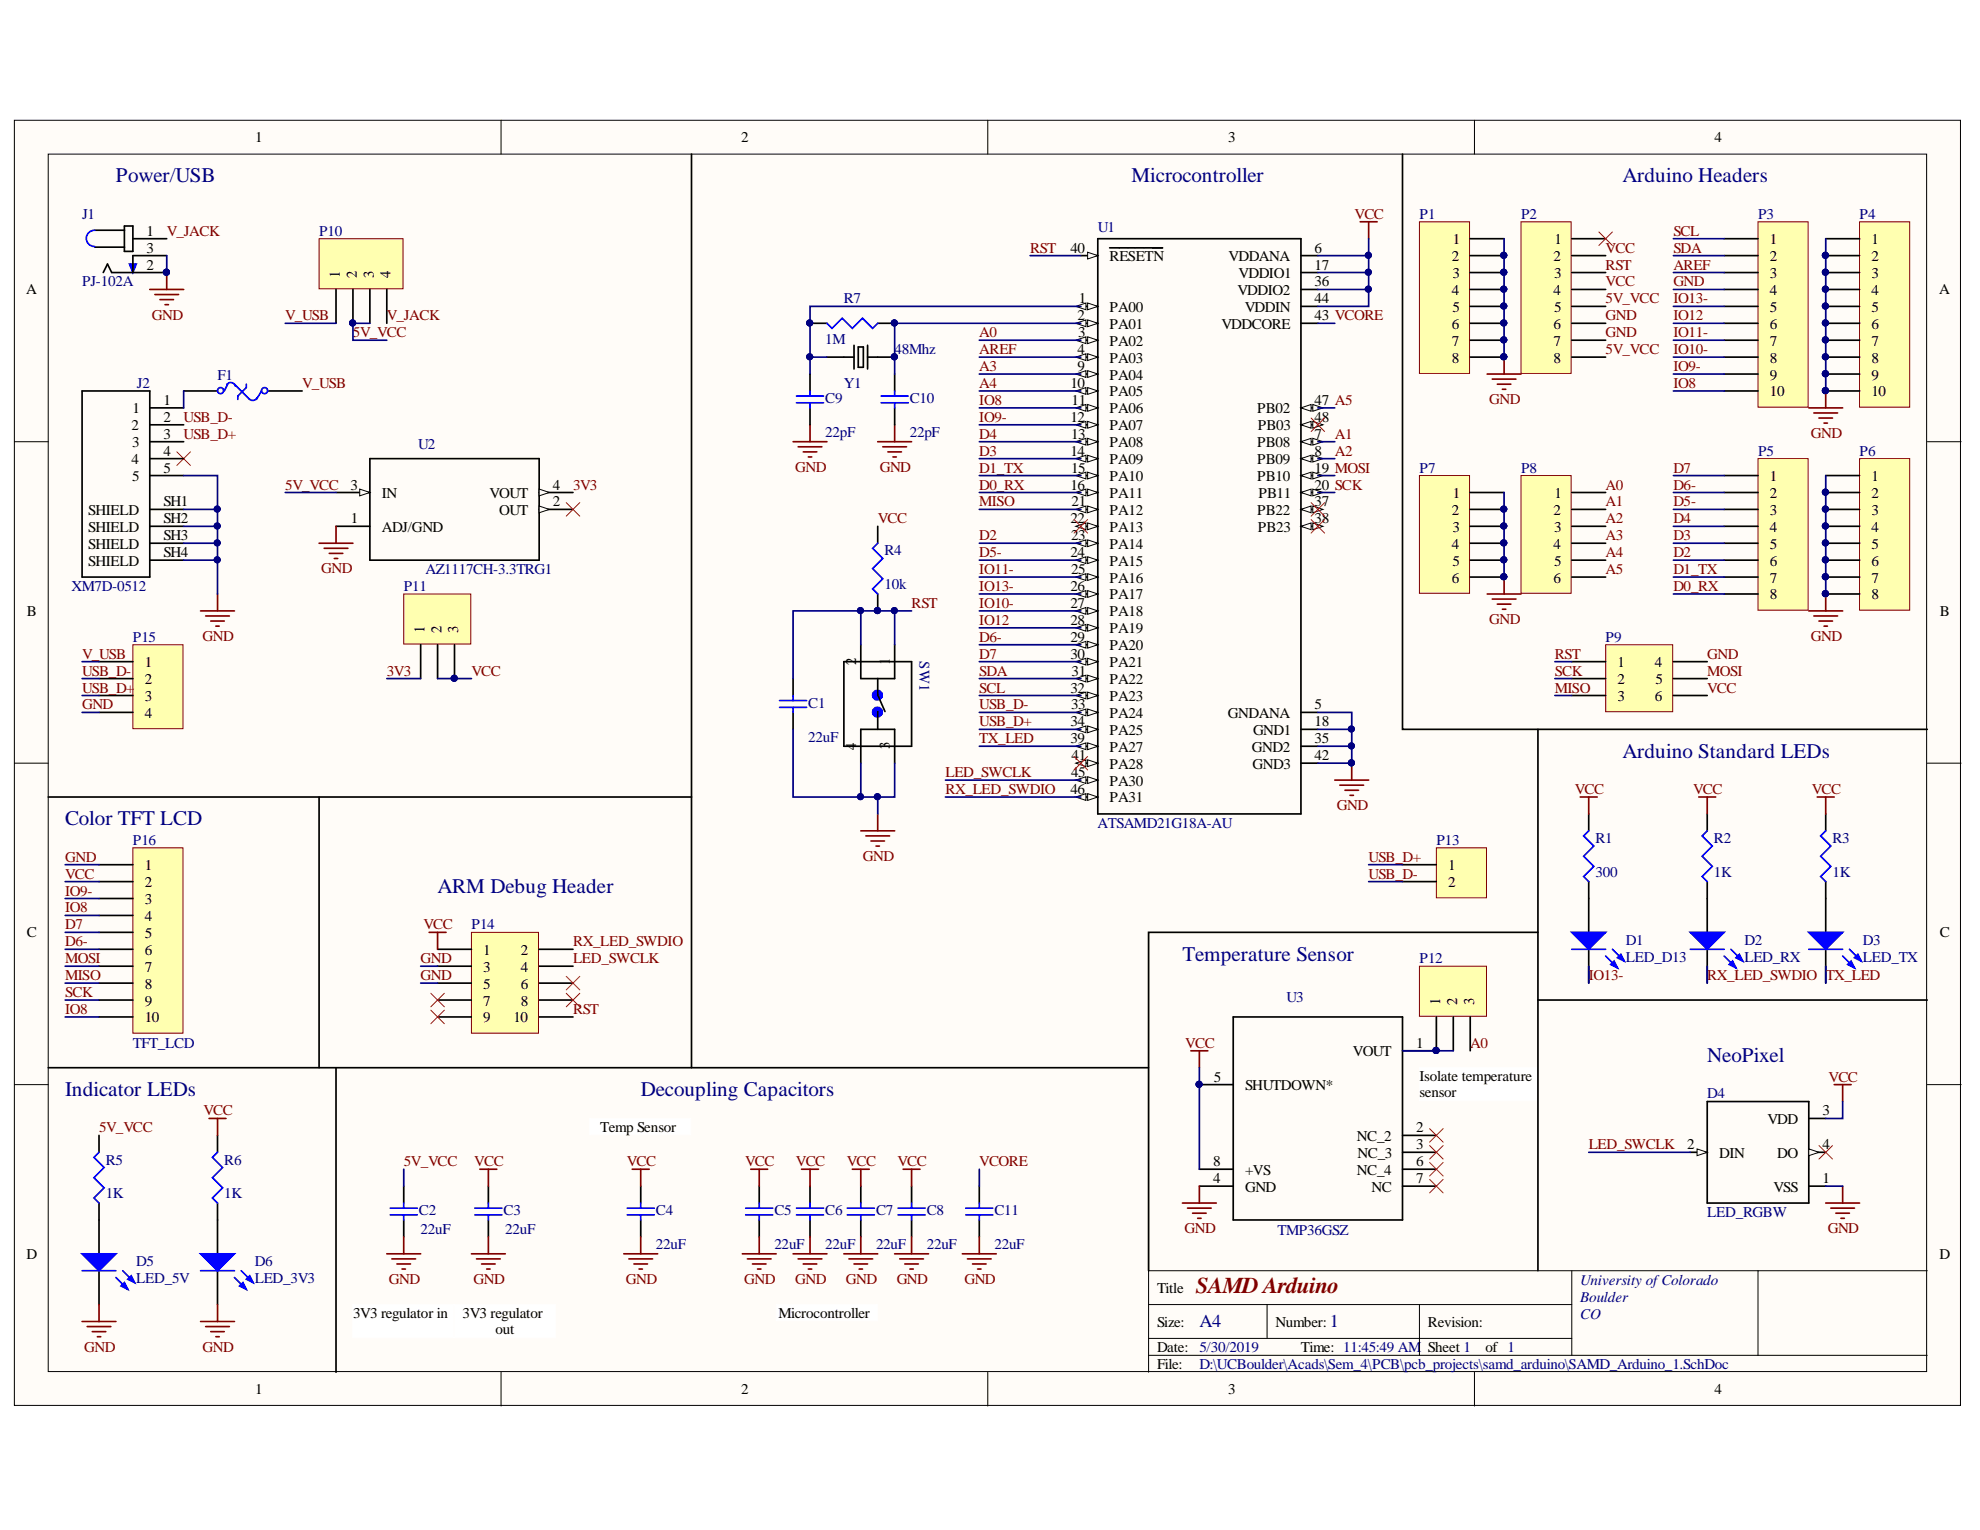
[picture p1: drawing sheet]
<svg xmlns="http://www.w3.org/2000/svg" width="279mm" height="216mm" viewBox="0 0 279 216" stroke-linecap="round" stroke-linejoin="round" font-family="sans-serif">
<defs><g id="words">
<text font-size="3.2" fill="#800000" x="168.8" y="182.5">SAMDArduino</text>
<g font-size="2.9" fill="#000080">
<text x="16.4" y="25.7">Power/USB</text>
<text x="159.7" y="25.7">Microcontroller</text>
<text x="229" y="25.7">Arduino Headers</text>
<text x="229" y="106.9">Arduino Standard LEDs</text>
<text x="9.2" y="116.5">Color TFT LCD</text>
<text x="61.7" y="126">ARM Debug Header</text>
<text x="166.9" y="135.6">Temperature Sensor</text>
<text x="240.9" y="149.9">NeoPixel</text>
<text x="9.2" y="154.7">Indicator LEDs</text>
<text x="90.4" y="154.7">Decoupling Capacitors</text>
</g>
<g font-size="2.6" fill="#000080">
<text x="169.2" y="187.3">A4</text>
<text x="187.6" y="187.3">1</text>
</g>
<g font-size="2.1">
<text x="36" y="20.1">1</text>
<text x="104.6" y="20.1">2</text>
<text x="173.3" y="20.1">3</text>
<text x="241.9" y="20.1">4</text>
<text x="20.7" y="35.7">3</text>
<text x="20.7" y="33.3">1</text>
<text x="151" y="35.7">40</text>
<text x="185.5" y="35.7">6</text>
<text x="205" y="34.5">1</text>
<text x="219.4" y="34.5">1</text>
<text x="249.7" y="34.5">1</text>
<text x="264.1" y="34.5">1</text>
<text x="3.7" y="41.5">A</text>
<text x="20.7" y="38">2</text>
<text x="48" y="39.2" transform="rotate(-90 48 39.2)">1</text>
<text x="50.3" y="39.2" transform="rotate(-90 50.3 39.2)">2</text>
<text x="52.7" y="39.2" transform="rotate(-90 52.7 39.2)">3</text>
<text x="55.1" y="39.2" transform="rotate(-90 55.1 39.2)">4</text>
<text x="156.6" y="36.8">RESETN</text>
<text x="173.4" y="36.8">VDDANA</text>
<text x="174.6" y="41.6">VDDIO2</text>
<text x="174.8" y="39.2">VDDIO1</text>
<text x="185.5" y="40.4">36</text>
<text x="185.5" y="38">17</text>
<text x="204.9" y="36.8">2</text>
<text x="204.9" y="41.6">4</text>
<text x="205" y="39.2">3</text>
<text x="219.2" y="36.8">2</text>
<text x="219.2" y="41.6">4</text>
<text x="219.3" y="39.2">3</text>
<text x="249.7" y="36.8">2</text>
<text x="249.7" y="39.2">3</text>
<text x="249.7" y="41.6">4</text>
<text x="264.1" y="36.8">2</text>
<text x="264.1" y="39.2">3</text>
<text x="264.1" y="41.6">4</text>
<text x="273.6" y="41.5">A</text>
<text x="152.1" y="45.2">2</text>
<text x="152.2" y="47.6">3</text>
<text x="152.2" y="42.8">1</text>
<text x="156.6" y="46.4">PA01</text>
<text x="156.6" y="44">PA00</text>
<text x="172.3" y="46.4">VDDCORE</text>
<text x="175.6" y="44">VDDIN</text>
<text x="185.5" y="45.2">43 VCORE</text>
<text x="185.5" y="42.8">44</text>
<text x="204.9" y="46.4">6</text>
<text x="205" y="44">5</text>
<text x="219.2" y="46.4">6</text>
<text x="219.3" y="44">5</text>
<text x="249.7" y="44">5</text>
<text x="249.7" y="46.4">6</text>
<text x="264.1" y="44">5</text>
<text x="264.1" y="46.4">6</text>
<text x="152.1" y="52.4">9</text>
<text x="152.1" y="50">4</text>
<text x="156.6" y="53.6">PA04</text>
<text x="156.6" y="51.2">PA03</text>
<text x="156.6" y="48.8">PA02</text>
<text x="204.9" y="48.8">7</text>
<text x="204.9" y="51.2">8</text>
<text x="219.2" y="48.8">7</text>
<text x="219.2" y="51.2">8</text>
<text x="249.7" y="48.8">7</text>
<text x="249.7" y="51.2">8</text>
<text x="249.7" y="53.6">9</text>
<text x="264.1" y="48.8">7</text>
<text x="264.1" y="51.2">8</text>
<text x="264.1" y="53.6">9</text>
<text x="18.7" y="58.3">1</text>
<text x="23" y="59.5">2</text>
<text x="23" y="57.1">1</text>
<text x="151" y="59.5">12</text>
<text x="151" y="54.7">10</text>
<text x="151.2" y="57.1">11</text>
<text x="156.6" y="58.3">PA06</text>
<text x="156.6" y="55.9">PA05</text>
<text x="177.4" y="58.3">PB02</text>
<text x="185.5" y="59.5">48</text>
<text x="185.5" y="57.1">47 A5</text>
<text x="249.7" y="55.9">10</text>
<text x="264.1" y="55.9">10</text>
<text x="18.5" y="65.5">4</text>
<text x="18.5" y="60.7">2</text>
<text x="18.6" y="63.1">3</text>
<text x="23" y="64.3">4</text>
<text x="23" y="61.9">3</text>
<text x="151" y="64.3">14</text>
<text x="151.1" y="61.9">13</text>
<text x="156.6" y="65.5">PA09</text>
<text x="156.6" y="63.1">PA08</text>
<text x="156.6" y="60.7">PA07</text>
<text x="177.4" y="65.5">PB09</text>
<text x="177.4" y="63.1">PB08</text>
<text x="177.5" y="60.7">PB03</text>
<text x="185.5" y="64.3">8</text>
<text x="185.5" y="61.9">7</text>
<text x="18.6" y="67.9">5</text>
<text x="23" y="71.5">SH1</text>
<text x="23" y="66.7">5</text>
<text x="49.4" y="69.1">3</text>
<text x="53.9" y="70.3">IN</text>
<text x="69.1" y="70.3">VOUT</text>
<text x="78" y="71.5">2</text>
<text x="78" y="69.1">4</text>
<text x="151" y="69.1">16</text>
<text x="151.1" y="66.7">15</text>
<text x="151.2" y="71.5">21</text>
<text x="156.6" y="70.3">PA11</text>
<text x="156.6" y="67.9">PA10</text>
<text x="177.4" y="67.9">PB10</text>
<text x="177.6" y="70.3">PB11</text>
<text x="185.5" y="71.5">37</text>
<text x="185.5" y="69.1">20 SCK</text>
<text x="185.5" y="66.7">19 MOSI</text>
<text x="205" y="70.3">1</text>
<text x="219.4" y="70.3">1</text>
<text x="249.7" y="67.9">1</text>
<text x="249.7" y="70.3">2</text>
<text x="264.1" y="67.9">1</text>
<text x="264.1" y="70.3">2</text>
<text x="12.4" y="77.4">SHIELD</text>
<text x="12.4" y="75">SHIELD</text>
<text x="12.4" y="72.7">SHIELD</text>
<text x="23" y="76.2">SH3</text>
<text x="23" y="73.8">SH2</text>
<text x="49.5" y="73.8">1</text>
<text x="53.9" y="75">ADJ/GND</text>
<text x="70.4" y="72.7">OUT</text>
<text x="151" y="73.8">22</text>
<text x="151.1" y="76.2">23</text>
<text x="156.6" y="77.4">PA14</text>
<text x="156.6" y="75">PA13</text>
<text x="156.6" y="72.7">PA12</text>
<text x="177.4" y="72.7">PB22</text>
<text x="177.5" y="75">PB23</text>
<text x="185.5" y="73.8">38</text>
<text x="204.9" y="72.7">2</text>
<text x="204.9" y="77.4">4</text>
<text x="205" y="75">3</text>
<text x="219.2" y="72.7">2</text>
<text x="219.2" y="77.4">4</text>
<text x="219.3" y="75">3</text>
<text x="249.7" y="72.7">3</text>
<text x="249.7" y="75">4</text>
<text x="249.7" y="77.4">5</text>
<text x="264.1" y="72.7">3</text>
<text x="264.1" y="75">4</text>
<text x="264.1" y="77.4">5</text>
<text x="12.4" y="79.8">SHIELD</text>
<text x="23" y="78.6">SH4</text>
<text x="151" y="83.4">26</text>
<text x="151" y="78.6">24</text>
<text x="151.1" y="81">25</text>
<text x="156.6" y="82.2">PA16</text>
<text x="156.6" y="79.8">PA15</text>
<text x="204.9" y="82.2">6</text>
<text x="205" y="79.8">5</text>
<text x="219.2" y="82.2">6</text>
<text x="219.3" y="79.8">5</text>
<text x="249.7" y="79.8">6</text>
<text x="249.7" y="82.2">7</text>
<text x="264.1" y="79.8">6</text>
<text x="264.1" y="82.2">7</text>
<text x="3.8" y="86.9">B</text>
<text x="59.9" y="89.3" transform="rotate(-90 59.9 89.3)">1</text>
<text x="62.3" y="89.3" transform="rotate(-90 62.3 89.3)">2</text>
<text x="64.7" y="89.3" transform="rotate(-90 64.7 89.3)">3</text>
<text x="151" y="88.2">28</text>
<text x="151" y="85.8">27</text>
<text x="156.6" y="89.4">PA19</text>
<text x="156.6" y="87">PA18</text>
<text x="156.6" y="84.6">PA17</text>
<text x="249.7" y="84.6">8</text>
<text x="264.1" y="84.6">8</text>
<text x="273.7" y="86.9">B</text>
<text x="20.4" y="94.1">1</text>
<text x="120.8" y="93.8" transform="rotate(-90 120.8 93.8)">2</text>
<text x="125.6" y="93.8" transform="rotate(-90 125.6 93.8)">1</text>
<text x="151" y="92.9">30</text>
<text x="151" y="90.6">29</text>
<text x="151.2" y="95.3">31</text>
<text x="156.6" y="94.1">PA21</text>
<text x="156.6" y="91.8">PA20</text>
<text x="228.2" y="94.1">1</text>
<text x="233.5" y="94.1">4</text>
<text x="20.4" y="96.5">2</text>
<text x="20.4" y="98.9">3</text>
<text x="20.4" y="101.3">4</text>
<text x="151" y="97.7">32</text>
<text x="151.1" y="100.1">33</text>
<text x="156.6" y="101.3">PA24</text>
<text x="156.6" y="98.9">PA23</text>
<text x="156.6" y="96.5">PA22</text>
<text x="173.3" y="101.3">GNDANA</text>
<text x="185.5" y="100.1">5</text>
<text x="228.2" y="96.5">2</text>
<text x="228.2" y="98.9">3</text>
<text x="233.5" y="98.9">6</text>
<text x="233.6" y="96.5">5</text>
<text x="120.8" y="105.8" transform="rotate(-90 120.8 105.8)">4</text>
<text x="125.6" y="105.8" transform="rotate(-90 125.6 105.8)">3</text>
<text x="151" y="104.9">39</text>
<text x="151" y="102.5">34</text>
<text x="151.2" y="107.3">41</text>
<text x="156.6" y="106.1">PA27</text>
<text x="156.6" y="103.7">PA25</text>
<text x="176.6" y="106.1">GND2</text>
<text x="176.8" y="103.7">GND1</text>
<text x="185.5" y="107.3">42</text>
<text x="185.5" y="104.9">35</text>
<text x="185.5" y="102.5">18</text>
<text x="151" y="112">46</text>
<text x="151.1" y="109.7">45</text>
<text x="156.6" y="113.2">PA31</text>
<text x="156.6" y="110.9">PA30</text>
<text x="156.6" y="108.5">PA28</text>
<text x="176.7" y="108.5">GND3</text>
<text x="20.4" y="122.8">1</text>
<text x="20.4" y="125.2">2</text>
<text x="204.4" y="122.8">1</text>
<text x="204.4" y="125.2">2</text>
<text x="20.4" y="127.6">3</text>
<text x="20.4" y="130">4</text>
<text x="3.8" y="132.2">C</text>
<text x="20.4" y="132.3">5</text>
<text x="20.4" y="134.7">6</text>
<text x="20.4" y="137.1">7</text>
<text x="68.2" y="134.7">1</text>
<text x="68.2" y="137.1">3</text>
<text x="73.5" y="134.7">2</text>
<text x="73.5" y="137.1">4</text>
<text x="273.7" y="132.2">C</text>
<text x="20.4" y="139.5">8</text>
<text x="20.4" y="141.9">9</text>
<text x="68.2" y="139.5">5</text>
<text x="68.2" y="141.9">7</text>
<text x="73.5" y="139.5">6</text>
<text x="73.5" y="141.9">8</text>
<text x="203.2" y="141.8" transform="rotate(-90 203.2 141.8)">1</text>
<text x="205.6" y="141.8" transform="rotate(-90 205.6 141.8)">2</text>
<text x="208" y="141.8" transform="rotate(-90 208 141.8)">3</text>
<text x="20.4" y="144.3">10</text>
<text x="68.2" y="144.3">9</text>
<text x="72.5" y="144.3">10</text>
<text x="190.9" y="149.1">VOUT</text>
<text x="199.8" y="147.9">1</text>
<text x="171.3" y="152.6">5</text>
<text x="175.7" y="153.8">SHUTDOWN*</text>
<text x="200.3" y="152.5">Isolate temperature</text>
<text x="200.3" y="154.8">sensor</text>
<text x="84.7" y="159.7">Temp Sensor</text>
<text x="191.5" y="161">NC_2</text>
<text x="199.8" y="159.8">2</text>
<text x="249.4" y="158.6">VDD</text>
<text x="257.2" y="157.4">3</text>
<text x="171.2" y="167">4</text>
<text x="171.2" y="164.6">8</text>
<text x="175.7" y="165.8">+VS</text>
<text x="191.5" y="165.8">NC_4</text>
<text x="191.6" y="163.4">NC_3</text>
<text x="199.8" y="167">7</text>
<text x="199.8" y="164.6">6</text>
<text x="199.8" y="162.2">3</text>
<text x="238.1" y="162.2">2</text>
<text x="242.6" y="163.4">DIN</text>
<text x="250.8" y="163.4">DO</text>
<text x="257.2" y="167">1</text>
<text x="257.2" y="162.2">4</text>
<text x="175.7" y="168.2">GND</text>
<text x="193.5" y="168.2">NC</text>
<text x="250.2" y="168.2">VSS</text>
<text x="3.7" y="177.6">D</text>
<text x="273.7" y="177.6">D</text>
<text x="49.8" y="186">3V3 regulator in</text>
<text x="65.3" y="186">3V3 regulator</text>
<text x="109.8" y="186">Microcontroller</text>
<text x="163.3" y="182.5">Title</text>
<text x="69.9" y="188.3">out</text>
<text x="163.3" y="187.3">Size:</text>
<text x="163.3" y="190.8">Date:</text>
<text x="180" y="187.3">Number:</text>
<text x="183.6" y="190.8">Time: 11:45:49 AM</text>
<text x="201.5" y="187.3">Revision:</text>
<text x="201.5" y="190.8">Sheet 1</text>
<text x="209.6" y="190.8">of 1</text>
<text x="36" y="196.8">1</text>
<text x="104.6" y="196.8">2</text>
<text x="163.3" y="193.2">File:</text>
<text x="173.3" y="196.8">3</text>
<text x="241.9" y="196.8">4</text>
</g>
<g font-size="2.1" fill="#000080">
<text x="11.6" y="30.9">J1</text>
<text x="45" y="33.3">P10</text>
<text x="154.9" y="32.8">U1</text>
<text x="200.3" y="30.9">P1</text>
<text x="214.6" y="30.9">P2</text>
<text x="248.1" y="30.9">P3</text>
<text x="262.4" y="30.9">P4</text>
<text x="11.6" y="40.4">PJ-102A</text>
<text x="119.1" y="42.8">R7</text>
<text x="30.7" y="53.6">F1</text>
<text x="116.5" y="48.5">1M</text>
<text x="126.2" y="50">48Mhz</text>
<text x="19.3" y="54.7">J2</text>
<text x="116.5" y="56.9">C9</text>
<text x="119.1" y="54.7">Y1</text>
<text x="128.4" y="56.9">C10</text>
<text x="59" y="63.3">U2</text>
<text x="116.5" y="61.7">22pF</text>
<text x="128.4" y="61.7">22pF</text>
<text x="248.1" y="64.3">P5</text>
<text x="262.4" y="64.3">P6</text>
<text x="200.3" y="66.7">P7</text>
<text x="214.6" y="66.7">P8</text>
<text x="10.1" y="83.4">XM7D-0512</text>
<text x="57" y="83.4">P11</text>
<text x="60" y="81">AZ1117CH-3.3TRG1</text>
<text x="124.8" y="83.2">10k</text>
<text x="124.8" y="78.4">R4</text>
<text x="18.7" y="90.6">P15</text>
<text x="129.8" y="93.3" transform="rotate(90 129.8 93.3)">SW1</text>
<text x="226.6" y="90.6">P9</text>
<text x="114.1" y="99.9">C1</text>
<text x="114.1" y="104.6">22uF</text>
<text x="18.7" y="119.2">P16</text>
<text x="154.9" y="116.9">ATSAMD21G18A-AU</text>
<text x="202.7" y="119.2">P13</text>
<text x="225.1" y="119">R1</text>
<text x="241.9" y="119">R2</text>
<text x="258.6" y="119">R3</text>
<text x="225.1" y="123.7">300</text>
<text x="241.9" y="123.7">1K</text>
<text x="258.6" y="123.7">1K</text>
<text x="66.5" y="131.1">P14</text>
<text x="200.3" y="135.9">P12</text>
<text x="229.4" y="133.3">D1</text>
<text x="229.4" y="135.7">LED_D13</text>
<text x="246.2" y="133.3">D2</text>
<text x="246.2" y="135.7">LED_RX</text>
<text x="262.9" y="133.3">D3</text>
<text x="262.9" y="135.7">LED_TX</text>
<text x="181.5" y="141.5">U3</text>
<text x="18.7" y="147.9">TFT_LCD</text>
<text x="240.9" y="155">D4</text>
<text x="14.9" y="164.3">R5</text>
<text x="31.6" y="164.3">R6</text>
<text x="14.9" y="169.1">1K</text>
<text x="31.6" y="169.1">1K</text>
<text x="59.1" y="171.5">C2</text>
<text x="71.1" y="171.5">C3</text>
<text x="92.6" y="171.5">C4</text>
<text x="109.3" y="171.5">C5</text>
<text x="116.5" y="171.5">C6</text>
<text x="123.6" y="171.5">C7</text>
<text x="130.8" y="171.5">C8</text>
<text x="140.3" y="171.5">C11</text>
<text x="240.9" y="171.7">LED_RGBW</text>
<text x="19.2" y="178.7">D5</text>
<text x="35.9" y="178.7">D6</text>
<text x="59.4" y="174.1">22uF</text>
<text x="71.3" y="174.1">22uF</text>
<text x="92.6" y="176.3">22uF</text>
<text x="109.3" y="176.3">22uF</text>
<text x="116.5" y="176.3">22uF</text>
<text x="123.6" y="176.3">22uF</text>
<text x="130.8" y="176.3">22uF</text>
<text x="140.3" y="176.3">22uF</text>
<text x="180.3" y="174.3">TMP36GSZ</text>
<text x="19.2" y="181">LED_5V</text>
<text x="35.9" y="181">LED_3V3</text>
<text x="223" y="181.3">University ofColorado</text>
<text x="223" y="183.7">Boulder</text>
<text x="169.2" y="190.8">5/30/2019</text>
<text x="223" y="186.1">CO</text>
<text x="169.2" y="193.2">D:\UCBoulder\Acads\Sem_4\PCB\pcb_projects\samd_arduino\SAMD_Arduino_1.SchDoc</text>
</g>
<g font-size="2.1" fill="#800000">
<text x="23.5" y="33.3">V_JACK</text>
<text x="145.4" y="35.7">RST</text>
<text x="191.1" y="30.9">VCC</text>
<text x="226.6" y="35.7">VCC</text>
<text x="236.1" y="35.7">SDA</text>
<text x="236.1" y="33.3">SCL</text>
<text x="226.6" y="38">RST</text>
<text x="226.6" y="40.4">VCC</text>
<text x="236.1" y="40.4">GND</text>
<text x="236.1" y="38">AREF</text>
<text x="21.4" y="45.1">GND</text>
<text x="40.2" y="45.2">V_USB</text>
<text x="49.8" y="47.6">5V_VCC</text>
<text x="54.6" y="45.2">V_JACK</text>
<text x="138.2" y="47.6">A0</text>
<text x="226.6" y="42.8">5V_VCC</text>
<text x="226.6" y="45.2">GND</text>
<text x="226.6" y="47.6">GND</text>
<text x="236.1" y="47.6">IO11-</text>
<text x="236.1" y="45.2">IO12</text>
<text x="236.1" y="42.8">IO13-</text>
<text x="138.2" y="50">AREF</text>
<text x="138.2" y="52.4">A3</text>
<text x="226.6" y="50">5V_VCC</text>
<text x="236.1" y="52.4">IO9-</text>
<text x="236.1" y="50">IO10-</text>
<text x="25.9" y="59.5">USB_D-</text>
<text x="42.6" y="54.7">V_USB</text>
<text x="138.2" y="54.7">A4</text>
<text x="138.2" y="57.1">IO8</text>
<text x="138.2" y="59.5">IO9-</text>
<text x="210.1" y="57">GND</text>
<text x="236.1" y="54.7">IO8</text>
<text x="25.9" y="61.9">USB_D+</text>
<text x="138.2" y="61.9">D4</text>
<text x="138.2" y="64.3">D3</text>
<text x="188.4" y="61.9">A1</text>
<text x="188.4" y="64.3">A2</text>
<text x="255.5" y="61.8">GND</text>
<text x="40.2" y="69.1">5V_VCC</text>
<text x="80.9" y="69.1">3V3</text>
<text x="112.2" y="66.6">GND</text>
<text x="124.1" y="66.6">GND</text>
<text x="138.2" y="66.7">D1_TX</text>
<text x="138.2" y="71.5">MISO</text>
<text x="138.2" y="69.1">D0_RX</text>
<text x="226.6" y="71.5">A1</text>
<text x="226.6" y="69.1">A0</text>
<text x="236.1" y="71.5">D5-</text>
<text x="236.1" y="69.1">D6-</text>
<text x="236.1" y="66.7">D7</text>
<text x="123.9" y="73.8">VCC</text>
<text x="138.2" y="76.2">D2</text>
<text x="226.6" y="76.2">A3</text>
<text x="226.6" y="73.8">A2</text>
<text x="236.1" y="76.2">D3</text>
<text x="236.1" y="73.8">D4</text>
<text x="45.3" y="80.9">GND</text>
<text x="138.2" y="78.6">D5-</text>
<text x="138.2" y="81">IO11-</text>
<text x="138.2" y="83.4">IO13-</text>
<text x="226.6" y="81">A5</text>
<text x="226.6" y="78.6">A4</text>
<text x="236.1" y="83.4">D0_RX</text>
<text x="236.1" y="81">D1_TX</text>
<text x="236.1" y="78.6">D2</text>
<text x="128.6" y="85.8">RST</text>
<text x="138.2" y="85.8">IO10-</text>
<text x="138.2" y="88.2">IO12</text>
<text x="210.1" y="88.1">GND</text>
<text x="11.6" y="95.3">USB_D-</text>
<text x="11.6" y="92.9">V_USB</text>
<text x="28.6" y="90.5">GND</text>
<text x="54.6" y="95.3">3V3</text>
<text x="66.5" y="95.3">VCC</text>
<text x="138.2" y="90.6">D6-</text>
<text x="138.2" y="92.9">D7</text>
<text x="138.2" y="95.3">SDA</text>
<text x="219.4" y="92.9">RST</text>
<text x="219.4" y="95.3">SCK</text>
<text x="240.9" y="92.9">GND</text>
<text x="240.9" y="95.3">MOSI</text>
<text x="255.5" y="90.5">GND</text>
<text x="11.6" y="97.7">USB_D+</text>
<text x="11.6" y="100.1">GND</text>
<text x="138.2" y="97.7">SCL</text>
<text x="138.2" y="100.1">USB_D-</text>
<text x="219.4" y="97.7">MISO</text>
<text x="240.9" y="97.7">VCC</text>
<text x="138.2" y="102.5">USB_D+</text>
<text x="138.2" y="104.9">TX_LED</text>
<text x="133.4" y="109.7">LED_SWCLK</text>
<text x="133.4" y="112">RX_LED_SWDIO</text>
<text x="222.2" y="112">VCC</text>
<text x="238.9" y="112">VCC</text>
<text x="255.6" y="112">VCC</text>
<text x="188.6" y="114.3">GND</text>
<text x="9.2" y="121.6">GND</text>
<text x="9.2" y="124">VCC</text>
<text x="121.8" y="121.5">GND</text>
<text x="193.1" y="121.6">USB_D+</text>
<text x="193.1" y="124">USB_D-</text>
<text x="9.2" y="131.1">D7</text>
<text x="9.2" y="128.8">IO8</text>
<text x="9.2" y="126.4">IO9-</text>
<text x="59.8" y="131.1">VCC</text>
<text x="9.2" y="135.9">MOSI</text>
<text x="9.2" y="133.5">D6-</text>
<text x="59.4" y="135.9">GND</text>
<text x="80.9" y="135.9">LED_SWCLK</text>
<text x="80.9" y="133.5">RX_LED_SWDIO</text>
<text x="9.2" y="143.1">IO8</text>
<text x="9.2" y="140.7">SCK</text>
<text x="9.2" y="138.3">MISO</text>
<text x="59.4" y="138.3">GND</text>
<text x="80.9" y="143.1">RST</text>
<text x="224.2" y="138.3">IO13-</text>
<text x="240.9" y="138.3">RX_LED_SWDIO TX_LED</text>
<text x="167.3" y="147.9">VCC</text>
<text x="207.5" y="147.9">A0</text>
<text x="258" y="152.6">VCC</text>
<text x="14" y="159.8">5V_VCC</text>
<text x="28.7" y="157.4">VCC</text>
<text x="57" y="164.6">5V_VCC</text>
<text x="66.9" y="164.6">VCC</text>
<text x="88.4" y="164.6">VCC</text>
<text x="105.2" y="164.6">VCC</text>
<text x="112.3" y="164.6">VCC</text>
<text x="119.5" y="164.6">VCC</text>
<text x="126.7" y="164.6">VCC</text>
<text x="138.2" y="164.6">VCORE</text>
<text x="224.2" y="162.2">LED_SWCLK</text>
<text x="167.1" y="174">GND</text>
<text x="257.9" y="174">GND</text>
<text x="54.9" y="181.2">GND</text>
<text x="66.8" y="181.2">GND</text>
<text x="88.3" y="181.2">GND</text>
<text x="105" y="181.2">GND</text>
<text x="112.2" y="181.2">GND</text>
<text x="119.4" y="181.2">GND</text>
<text x="126.5" y="181.2">GND</text>
<text x="136.1" y="181.2">GND</text>
<text x="11.9" y="190.7">GND</text>
<text x="28.6" y="190.7">GND</text>
</g>
</g></defs>
<g fill="#fffcf8" stroke="#000" stroke-width=".14">
<path d="M2 17h274.6v181.3h-274.6z"/>
<path d="M6.8 21.7h265.1v171.8h-265.1z"/>
</g>
<g fill="none" stroke="#000" stroke-width=".14">
<path d="M70.7 17v4.7M139.4 17v4.7M208.1 17v4.7M2 62.3h4.8M272 62.3h4.7M2 107.7h4.8M272 107.7h4.7M2 153.1h4.8M272 153.1h4.7M221.8 179.3v12M248.1 179.3h-86v14.3M272 179.3h-23.9v12"/>
<path d="M70.7 193.6v4.8M139.4 193.6v4.8M162.1 184.1h59.7M162.1 191.3h109.9M162.1 188.9h59.7M178.8 184.1v4.8M200.3 184.1v7.2M208.1 193.6v4.8"/>
</g>
<path d="M248.1 31.3h7v26.2h-7z" fill="#ffffb0" stroke="#800000" stroke-width=".14"/>
<path d="M243.3 33.7h4.8M243.3 36.1h4.8M243.3 38.5h4.8M243.3 40.8h4.8M243.3 43.2h4.8M243.3 45.6h4.8M243.3 48h4.8M243.3 50.4h4.8M243.3 52.8h4.8M243.3 55.2h4.8" fill="none" stroke="#000" stroke-width=".24"/>
<path d="M262.4 31.3h7.1v26.2h-7.1z" fill="#ffffb0" stroke="#800000" stroke-width=".14"/>
<path d="M257.6 33.7h4.8M257.6 36.1h4.8M257.6 38.5h4.8M257.6 40.8h4.8M257.6 43.2h4.8M257.6 45.6h4.8M257.6 48h4.8M257.6 50.4h4.8M257.6 52.8h4.8M257.6 55.2h4.8" fill="none" stroke="#000" stroke-width=".24"/>
<g fill="#000080" stroke="#000080" stroke-width=".14">
<circle cx="257.6" cy="36" r=".43"/>
<circle cx="257.6" cy="38.4" r=".43"/>
<circle cx="257.6" cy="40.8" r=".43"/>
<circle cx="257.6" cy="43.2" r=".43"/>
<circle cx="257.6" cy="45.6" r=".43"/>
<circle cx="257.6" cy="48" r=".43"/>
<circle cx="257.6" cy="50.3" r=".43"/>
<circle cx="257.6" cy="52.7" r=".43"/>
<circle cx="257.6" cy="55.1" r=".43"/>
<circle cx="257.6" cy="83.8" r=".43"/>
</g>
<path d="M255.2 86.2h4.8M256 86.9h3.3M256.7 87.6h1.9M257.4 88.4h.5M257.6 83.8v2.4" fill="none" stroke="#800000" stroke-width=".24"/>
<path d="M248.1 64.7h7v21.4h-7z" fill="#ffffb0" stroke="#800000" stroke-width=".14"/>
<path d="M243.3 67.1h4.8M243.3 69.5h4.8M243.3 71.9h4.8M243.3 74.3h4.8M243.3 76.7h4.8M243.3 79h4.8M243.3 81.4h4.8M243.3 83.8h4.8" fill="none" stroke="#000" stroke-width=".24"/>
<path d="M262.4 64.7h7.1v21.4h-7.1z" fill="#ffffb0" stroke="#800000" stroke-width=".14"/>
<path d="M257.6 67.1h4.8M257.6 69.5h4.8M257.6 71.9h4.8M257.6 74.3h4.8M257.6 76.7h4.8M257.6 79h4.8M257.6 81.4h4.8M257.6 83.8h4.8" fill="none" stroke="#000" stroke-width=".24"/>
<g fill="#000080" stroke="#000080" stroke-width=".14">
<circle cx="257.6" cy="69.4" r=".43"/>
<circle cx="257.6" cy="71.8" r=".43"/>
<circle cx="257.6" cy="74.2" r=".43"/>
<circle cx="257.6" cy="76.6" r=".43"/>
<circle cx="257.6" cy="79" r=".43"/>
<circle cx="257.6" cy="81.4" r=".43"/>
<circle cx="257.6" cy="83.8" r=".43"/>
<circle cx="257.6" cy="55.1" r=".43"/>
</g>
<path d="M255.2 57.6h4.8M256 58.3h3.3M256.7 59h1.9M257.4 59.7h.5M257.6 55.2v2.4" fill="none" stroke="#800000" stroke-width=".24"/>
<path d="M214.6 31.3h7.1v21.4h-7.1z" fill="#ffffb0" stroke="#800000" stroke-width=".14"/>
<path d="M221.8 33.7h4.8M221.8 36.1h4.8M221.8 38.5h4.8M221.8 40.8h4.8M221.8 43.2h4.8M221.8 45.6h4.8M221.8 48h4.8M221.8 50.4h4.8" fill="none" stroke="#000" stroke-width=".24"/>
<path d="M200.3 31.3h7.1v21.4h-7.1z" fill="#ffffb0" stroke="#800000" stroke-width=".14"/>
<path d="M207.5 33.7h4.7M207.5 36.1h4.7M207.5 38.5h4.7M207.5 40.8h4.7M207.5 43.2h4.7M207.5 45.6h4.7M207.5 48h4.7M207.5 50.4h4.7" fill="none" stroke="#000" stroke-width=".24"/>
<g fill="#000080" stroke="#000080" stroke-width=".14">
<circle cx="212.2" cy="36" r=".43"/>
<circle cx="212.2" cy="38.4" r=".43"/>
<circle cx="212.2" cy="40.8" r=".43"/>
<circle cx="212.2" cy="43.2" r=".43"/>
<circle cx="212.2" cy="45.6" r=".43"/>
<circle cx="212.2" cy="48" r=".43"/>
<circle cx="212.2" cy="50.3" r=".43"/>
</g>
<path d="M200.3 67.1h7.1v16.6h-7.1z" fill="#ffffb0" stroke="#800000" stroke-width=".14"/>
<path d="M207.5 69.5h4.7M207.5 71.9h4.7M207.5 74.3h4.7M207.5 76.7h4.7M207.5 79h4.7M207.5 81.4h4.7" fill="none" stroke="#000" stroke-width=".24"/>
<g fill="#000080" stroke="#000080" stroke-width=".14">
<circle cx="212.2" cy="71.8" r=".43"/>
<circle cx="212.2" cy="74.2" r=".43"/>
<circle cx="212.2" cy="76.6" r=".43"/>
<circle cx="212.2" cy="79" r=".43"/>
<circle cx="212.2" cy="81.4" r=".43"/>
</g>
<path d="M214.6 67.1h7.1v16.6h-7.1z" fill="#ffffb0" stroke="#800000" stroke-width=".14"/>
<path d="M154.9 33.7h28.7v81.2h-28.7zM183.6 74.3h2.4M221.8 69.5h4.8M221.8 71.9h4.8M221.8 74.3h4.8M221.8 76.7h4.8M221.8 79h4.8M221.8 81.4h4.8M183.6 107.7h2.4M183.6 105.3h2.4M183.6 102.9h2.4M183.6 100.5h2.4" fill="none" stroke="#000" stroke-width=".24"/>
<path d="M209.9 52.8h4.7M210.6 53.5h3.3M211.3 54.2h1.9M212 54.9h.5M212.2 50.4v2.4M209.9 83.8h4.7M210.6 84.5h3.3M211.3 85.3h1.9M212 86h.5M212.2 81.4v2.4" fill="none" stroke="#800000" stroke-width=".24"/>
<g fill="#000080" stroke="#000080" stroke-width=".14">
<circle cx="212.2" cy="50.3" r=".43"/>
<circle cx="212.2" cy="81.4" r=".43"/>
</g>
<path d="M225.6 32.7l1.9 1.9M227.5 32.7l-1.9 1.9" fill="none" stroke="#f00" stroke-width=".14"/>
<path d="M183.6 74.3l1.4-.5v.9z" fill="#fffcf8"/>
<path d="M183.6 74.3l1.4-.5v.9z" fill="none" stroke="#000" stroke-width=".14"/>
<path d="M185.2 73.8l1.5 .5-1.5 .4z" fill="#fffcf8"/>
<path d="M185.2 73.8l1.5 .5-1.5 .4z" fill="none" stroke="#000" stroke-width=".14"/>
<path d="M183.6 71.9h2.4" fill="none" stroke="#000" stroke-width=".24"/>
<path d="M183.6 71.9l1.4-.5v1z" fill="#fffcf8"/>
<path d="M183.6 71.9l1.4-.5v1z" fill="none" stroke="#000" stroke-width=".14"/>
<path d="M185.2 71.4l1.5 .5-1.5 .5z" fill="#fffcf8"/>
<path d="M185.2 71.4l1.5 .5-1.5 .5z" fill="none" stroke="#000" stroke-width=".14"/>
<path d="M183.6 69.5h2.4" fill="none" stroke="#000" stroke-width=".24"/>
<path d="M183.6 69.5l1.4-.5v1z" fill="#fffcf8"/>
<path d="M183.6 69.5l1.4-.5v1z" fill="none" stroke="#000" stroke-width=".14"/>
<path d="M185.2 69l1.5 .5-1.5 .5z" fill="#fffcf8"/>
<path d="M185.2 69l1.5 .5-1.5 .5z" fill="none" stroke="#000" stroke-width=".14"/>
<path d="M183.6 67.1h2.4" fill="none" stroke="#000" stroke-width=".24"/>
<path d="M183.6 67.1l1.4-.5v1z" fill="#fffcf8"/>
<path d="M183.6 67.1l1.4-.5v1z" fill="none" stroke="#000" stroke-width=".14"/>
<path d="M185.2 66.6l1.5 .5-1.5 .5z" fill="#fffcf8"/>
<path d="M185.2 66.6l1.5 .5-1.5 .5z" fill="none" stroke="#000" stroke-width=".14"/>
<path d="M183.6 64.7h2.4" fill="none" stroke="#000" stroke-width=".24"/>
<path d="M183.6 64.7l1.4-.5v1z" fill="#fffcf8"/>
<path d="M183.6 64.7l1.4-.5v1z" fill="none" stroke="#000" stroke-width=".14"/>
<path d="M185.2 64.2l1.5 .5-1.5 .5z" fill="#fffcf8"/>
<path d="M185.2 64.2l1.5 .5-1.5 .5z" fill="none" stroke="#000" stroke-width=".14"/>
<path d="M183.6 62.3h2.4" fill="none" stroke="#000" stroke-width=".24"/>
<path d="M183.6 62.3l1.4-.4v.9z" fill="#fffcf8"/>
<path d="M183.6 62.3l1.4-.4v.9z" fill="none" stroke="#000" stroke-width=".14"/>
<path d="M185.2 61.9l1.5 .4-1.5 .5z" fill="#fffcf8"/>
<path d="M185.2 61.9l1.5 .4-1.5 .5z" fill="none" stroke="#000" stroke-width=".14"/>
<path d="M183.6 59.9h2.4" fill="none" stroke="#000" stroke-width=".24"/>
<path d="M183.6 59.9l1.4-.4v.9z" fill="#fffcf8"/>
<path d="M183.6 59.9l1.4-.4v.9z" fill="none" stroke="#000" stroke-width=".14"/>
<path d="M185.2 59.5l1.5 .4-1.5 .5z" fill="#fffcf8"/>
<path d="M185.2 59.5l1.5 .4-1.5 .5z" fill="none" stroke="#000" stroke-width=".14"/>
<path d="M183.6 57.6h2.4" fill="none" stroke="#000" stroke-width=".24"/>
<path d="M183.6 57.6l1.4-.5v.9z" fill="#fffcf8"/>
<path d="M183.6 57.6l1.4-.5v.9z" fill="none" stroke="#000" stroke-width=".14"/>
<path d="M185.2 57.1l1.5 .5-1.5 .4z" fill="#fffcf8"/>
<path d="M185.2 57.1l1.5 .5-1.5 .4z" fill="none" stroke="#000" stroke-width=".14"/>
<path d="M183.6 38.5h2.4M183.6 36.1h2.4M183.6 45.6h2.4M183.6 43.2h2.4M183.6 40.8h2.4M152.5 112.5h2.4" fill="none" stroke="#000" stroke-width=".24"/>
<path d="M153.5 112l1.4 .5-1.4 .4z" fill="#fffcf8"/>
<path d="M153.5 112l1.4 .5-1.4 .4z" fill="none" stroke="#000" stroke-width=".14"/>
<path d="M151.8 112.5l1.4-.5v.9z" fill="#fffcf8"/>
<path d="M151.8 112.5l1.4-.5v.9z" fill="none" stroke="#000" stroke-width=".14"/>
<path d="M152.5 110.1h2.4" fill="none" stroke="#000" stroke-width=".24"/>
<path d="M153.5 109.6l1.4 .5-1.4 .5z" fill="#fffcf8"/>
<path d="M153.5 109.6l1.4 .5-1.4 .5z" fill="none" stroke="#000" stroke-width=".14"/>
<path d="M151.8 110.1l1.4-.5v1z" fill="#fffcf8"/>
<path d="M151.8 110.1l1.4-.5v1z" fill="none" stroke="#000" stroke-width=".14"/>
<path d="M152.5 107.7h2.4" fill="none" stroke="#000" stroke-width=".24"/>
<path d="M153.5 107.2l1.4 .5-1.4 .5z" fill="#fffcf8"/>
<path d="M153.5 107.2l1.4 .5-1.4 .5z" fill="none" stroke="#000" stroke-width=".14"/>
<path d="M151.8 107.7l1.4-.5v1z" fill="#fffcf8"/>
<path d="M151.8 107.7l1.4-.5v1z" fill="none" stroke="#000" stroke-width=".14"/>
<path d="M152.5 105.3h2.4" fill="none" stroke="#000" stroke-width=".24"/>
<path d="M153.5 104.8l1.4 .5-1.4 .5z" fill="#fffcf8"/>
<path d="M153.5 104.8l1.4 .5-1.4 .5z" fill="none" stroke="#000" stroke-width=".14"/>
<path d="M151.8 105.3l1.4-.5v1z" fill="#fffcf8"/>
<path d="M151.8 105.3l1.4-.5v1z" fill="none" stroke="#000" stroke-width=".14"/>
<path d="M152.5 102.9h2.4" fill="none" stroke="#000" stroke-width=".24"/>
<path d="M153.5 102.4l1.4 .5-1.4 .5z" fill="#fffcf8"/>
<path d="M153.5 102.4l1.4 .5-1.4 .5z" fill="none" stroke="#000" stroke-width=".14"/>
<path d="M151.8 102.9l1.4-.5v1z" fill="#fffcf8"/>
<path d="M151.8 102.9l1.4-.5v1z" fill="none" stroke="#000" stroke-width=".14"/>
<path d="M152.5 100.5h2.4" fill="none" stroke="#000" stroke-width=".24"/>
<path d="M153.5 100.1l1.4 .4-1.4 .5z" fill="#fffcf8"/>
<path d="M153.5 100.1l1.4 .4-1.4 .5z" fill="none" stroke="#000" stroke-width=".14"/>
<path d="M151.8 100.5l1.4-.4v.9z" fill="#fffcf8"/>
<path d="M151.8 100.5l1.4-.4v.9z" fill="none" stroke="#000" stroke-width=".14"/>
<path d="M152.5 98.1h2.4" fill="none" stroke="#000" stroke-width=".24"/>
<path d="M153.5 97.7l1.4 .4-1.4 .5z" fill="#fffcf8"/>
<path d="M153.5 97.7l1.4 .4-1.4 .5z" fill="none" stroke="#000" stroke-width=".14"/>
<path d="M151.8 98.1l1.4-.4v.9z" fill="#fffcf8"/>
<path d="M151.8 98.1l1.4-.4v.9z" fill="none" stroke="#000" stroke-width=".14"/>
<path d="M152.5 95.8h2.4" fill="none" stroke="#000" stroke-width=".24"/>
<path d="M153.5 95.3l1.4 .5-1.4 .4z" fill="#fffcf8"/>
<path d="M153.5 95.3l1.4 .5-1.4 .4z" fill="none" stroke="#000" stroke-width=".14"/>
<path d="M151.8 95.8l1.4-.5v.9z" fill="#fffcf8"/>
<path d="M151.8 95.8l1.4-.5v.9z" fill="none" stroke="#000" stroke-width=".14"/>
<path d="M152.5 93.4h2.4" fill="none" stroke="#000" stroke-width=".24"/>
<path d="M153.5 92.9l1.4 .5-1.4 .4z" fill="#fffcf8"/>
<path d="M153.5 92.9l1.4 .5-1.4 .4z" fill="none" stroke="#000" stroke-width=".14"/>
<path d="M151.8 93.4l1.4-.5v.9z" fill="#fffcf8"/>
<path d="M151.8 93.4l1.4-.5v.9z" fill="none" stroke="#000" stroke-width=".14"/>
<path d="M152.5 91h2.4" fill="none" stroke="#000" stroke-width=".24"/>
<path d="M153.5 90.5l1.4 .5-1.4 .5z" fill="#fffcf8"/>
<path d="M153.5 90.5l1.4 .5-1.4 .5z" fill="none" stroke="#000" stroke-width=".14"/>
<path d="M151.8 91l1.4-.5v1z" fill="#fffcf8"/>
<path d="M151.8 91l1.4-.5v1z" fill="none" stroke="#000" stroke-width=".14"/>
<path d="M152.5 88.6h2.4" fill="none" stroke="#000" stroke-width=".24"/>
<path d="M153.5 88.1l1.4 .5-1.4 .5z" fill="#fffcf8"/>
<path d="M153.5 88.1l1.4 .5-1.4 .5z" fill="none" stroke="#000" stroke-width=".14"/>
<path d="M151.8 88.6l1.4-.5v1z" fill="#fffcf8"/>
<path d="M151.8 88.6l1.4-.5v1z" fill="none" stroke="#000" stroke-width=".14"/>
<path d="M152.5 86.2h2.4" fill="none" stroke="#000" stroke-width=".24"/>
<path d="M153.5 85.7l1.4 .5-1.4 .5z" fill="#fffcf8"/>
<path d="M153.5 85.7l1.4 .5-1.4 .5z" fill="none" stroke="#000" stroke-width=".14"/>
<path d="M151.8 86.2l1.4-.5v1z" fill="#fffcf8"/>
<path d="M151.8 86.2l1.4-.5v1z" fill="none" stroke="#000" stroke-width=".14"/>
<path d="M152.5 83.8h2.4" fill="none" stroke="#000" stroke-width=".24"/>
<path d="M153.5 83.3l1.4 .5-1.4 .5z" fill="#fffcf8"/>
<path d="M153.5 83.3l1.4 .5-1.4 .5z" fill="none" stroke="#000" stroke-width=".14"/>
<path d="M151.8 83.8l1.4-.5v1z" fill="#fffcf8"/>
<path d="M151.8 83.8l1.4-.5v1z" fill="none" stroke="#000" stroke-width=".14"/>
<path d="M152.5 81.4h2.4" fill="none" stroke="#000" stroke-width=".24"/>
<path d="M153.5 81l1.4 .4-1.4 .5z" fill="#fffcf8"/>
<path d="M153.5 81l1.4 .4-1.4 .5z" fill="none" stroke="#000" stroke-width=".14"/>
<path d="M151.8 81.4l1.4-.4v.9z" fill="#fffcf8"/>
<path d="M151.8 81.4l1.4-.4v.9z" fill="none" stroke="#000" stroke-width=".14"/>
<path d="M152.5 79h2.4" fill="none" stroke="#000" stroke-width=".24"/>
<path d="M153.5 78.6l1.4 .4-1.4 .5z" fill="#fffcf8"/>
<path d="M153.5 78.6l1.4 .4-1.4 .5z" fill="none" stroke="#000" stroke-width=".14"/>
<path d="M151.8 79l1.4-.4v.9z" fill="#fffcf8"/>
<path d="M151.8 79l1.4-.4v.9z" fill="none" stroke="#000" stroke-width=".14"/>
<path d="M152.5 76.7h2.4" fill="none" stroke="#000" stroke-width=".24"/>
<path d="M153.5 76.2l1.4 .5-1.4 .4z" fill="#fffcf8"/>
<path d="M153.5 76.2l1.4 .5-1.4 .4z" fill="none" stroke="#000" stroke-width=".14"/>
<path d="M151.8 76.7l1.4-.5v.9z" fill="#fffcf8"/>
<path d="M151.8 76.7l1.4-.5v.9z" fill="none" stroke="#000" stroke-width=".14"/>
<path d="M152.5 74.3h2.4" fill="none" stroke="#000" stroke-width=".24"/>
<path d="M153.5 73.8l1.4 .5-1.4 .4z" fill="#fffcf8"/>
<path d="M153.5 73.8l1.4 .5-1.4 .4z" fill="none" stroke="#000" stroke-width=".14"/>
<path d="M151.8 74.3l1.4-.5v.9z" fill="#fffcf8"/>
<path d="M151.8 74.3l1.4-.5v.9z" fill="none" stroke="#000" stroke-width=".14"/>
<path d="M152.5 71.9h2.4" fill="none" stroke="#000" stroke-width=".24"/>
<path d="M153.5 71.4l1.4 .5-1.4 .5z" fill="#fffcf8"/>
<path d="M153.5 71.4l1.4 .5-1.4 .5z" fill="none" stroke="#000" stroke-width=".14"/>
<path d="M151.8 71.9l1.4-.5v1z" fill="#fffcf8"/>
<path d="M151.8 71.9l1.4-.5v1z" fill="none" stroke="#000" stroke-width=".14"/>
<path d="M152.5 69.5h2.4" fill="none" stroke="#000" stroke-width=".24"/>
<path d="M153.5 69l1.4 .5-1.4 .5z" fill="#fffcf8"/>
<path d="M153.5 69l1.4 .5-1.4 .5z" fill="none" stroke="#000" stroke-width=".14"/>
<path d="M151.8 69.5l1.4-.5v1z" fill="#fffcf8"/>
<path d="M151.8 69.5l1.4-.5v1z" fill="none" stroke="#000" stroke-width=".14"/>
<path d="M152.5 67.1h2.4" fill="none" stroke="#000" stroke-width=".24"/>
<path d="M153.5 66.6l1.4 .5-1.4 .5z" fill="#fffcf8"/>
<path d="M153.5 66.6l1.4 .5-1.4 .5z" fill="none" stroke="#000" stroke-width=".14"/>
<path d="M151.8 67.1l1.4-.5v1z" fill="#fffcf8"/>
<path d="M151.8 67.1l1.4-.5v1z" fill="none" stroke="#000" stroke-width=".14"/>
<path d="M152.5 64.7h2.4" fill="none" stroke="#000" stroke-width=".24"/>
<path d="M153.5 64.2l1.4 .5-1.4 .5z" fill="#fffcf8"/>
<path d="M153.5 64.2l1.4 .5-1.4 .5z" fill="none" stroke="#000" stroke-width=".14"/>
<path d="M151.8 64.7l1.4-.5v1z" fill="#fffcf8"/>
<path d="M151.8 64.7l1.4-.5v1z" fill="none" stroke="#000" stroke-width=".14"/>
<path d="M152.5 62.3h2.4" fill="none" stroke="#000" stroke-width=".24"/>
<path d="M153.5 61.9l1.4 .4-1.4 .5z" fill="#fffcf8"/>
<path d="M153.5 61.9l1.4 .4-1.4 .5z" fill="none" stroke="#000" stroke-width=".14"/>
<path d="M151.8 62.3l1.4-.4v.9z" fill="#fffcf8"/>
<path d="M151.8 62.3l1.4-.4v.9z" fill="none" stroke="#000" stroke-width=".14"/>
<path d="M152.5 59.9h2.4" fill="none" stroke="#000" stroke-width=".24"/>
<path d="M153.5 59.5l1.4 .4-1.4 .5z" fill="#fffcf8"/>
<path d="M153.5 59.5l1.4 .4-1.4 .5z" fill="none" stroke="#000" stroke-width=".14"/>
<path d="M151.8 59.9l1.4-.4v.9z" fill="#fffcf8"/>
<path d="M151.8 59.9l1.4-.4v.9z" fill="none" stroke="#000" stroke-width=".14"/>
<path d="M152.5 57.6h2.4" fill="none" stroke="#000" stroke-width=".24"/>
<path d="M153.5 57.1l1.4 .5-1.4 .4z" fill="#fffcf8"/>
<path d="M153.5 57.1l1.4 .5-1.4 .4z" fill="none" stroke="#000" stroke-width=".14"/>
<path d="M151.8 57.6l1.4-.5v.9z" fill="#fffcf8"/>
<path d="M151.8 57.6l1.4-.5v.9z" fill="none" stroke="#000" stroke-width=".14"/>
<path d="M152.5 55.2h2.4" fill="none" stroke="#000" stroke-width=".24"/>
<path d="M153.5 54.7l1.4 .5-1.4 .4z" fill="#fffcf8"/>
<path d="M153.5 54.7l1.4 .5-1.4 .4z" fill="none" stroke="#000" stroke-width=".14"/>
<path d="M151.8 55.2l1.4-.5v.9z" fill="#fffcf8"/>
<path d="M151.8 55.2l1.4-.5v.9z" fill="none" stroke="#000" stroke-width=".14"/>
<path d="M152.5 52.8h2.4" fill="none" stroke="#000" stroke-width=".24"/>
<path d="M153.5 52.3l1.4 .5-1.4 .5z" fill="#fffcf8"/>
<path d="M153.5 52.3l1.4 .5-1.4 .5z" fill="none" stroke="#000" stroke-width=".14"/>
<path d="M151.8 52.8l1.4-.5v1z" fill="#fffcf8"/>
<path d="M151.8 52.8l1.4-.5v1z" fill="none" stroke="#000" stroke-width=".14"/>
<path d="M152.5 50.4h2.4" fill="none" stroke="#000" stroke-width=".24"/>
<path d="M153.5 49.9l1.4 .5-1.4 .5z" fill="#fffcf8"/>
<path d="M153.5 49.9l1.4 .5-1.4 .5z" fill="none" stroke="#000" stroke-width=".14"/>
<path d="M151.8 50.4l1.4-.5v1z" fill="#fffcf8"/>
<path d="M151.8 50.4l1.4-.5v1z" fill="none" stroke="#000" stroke-width=".14"/>
<path d="M152.5 48h2.4" fill="none" stroke="#000" stroke-width=".24"/>
<path d="M153.5 47.5l1.4 .5-1.4 .5z" fill="#fffcf8"/>
<path d="M153.5 47.5l1.4 .5-1.4 .5z" fill="none" stroke="#000" stroke-width=".14"/>
<path d="M151.8 48l1.4-.5v1z" fill="#fffcf8"/>
<path d="M151.8 48l1.4-.5v1z" fill="none" stroke="#000" stroke-width=".14"/>
<path d="M152.5 45.6h2.4" fill="none" stroke="#000" stroke-width=".24"/>
<path d="M153.5 45.1l1.4 .5-1.4 .5z" fill="#fffcf8"/>
<path d="M153.5 45.1l1.4 .5-1.4 .5z" fill="none" stroke="#000" stroke-width=".14"/>
<path d="M151.8 45.6l1.4-.5v1z" fill="#fffcf8"/>
<path d="M151.8 45.6l1.4-.5v1z" fill="none" stroke="#000" stroke-width=".14"/>
<path d="M152.5 43.2h2.4" fill="none" stroke="#000" stroke-width=".24"/>
<path d="M153.5 42.8l1.4 .4-1.4 .5z" fill="#fffcf8"/>
<path d="M153.5 42.8l1.4 .4-1.4 .5z" fill="none" stroke="#000" stroke-width=".14"/>
<path d="M151.8 43.2l1.4-.4v.9z" fill="#fffcf8"/>
<path d="M151.8 43.2l1.4-.4v.9z" fill="none" stroke="#000" stroke-width=".14"/>
<path d="M152.5 36.1h2.4" fill="none" stroke="#000" stroke-width=".24"/>
<path d="M153.5 35.6l1.4 .5-1.4 .4z" fill="#fffcf8"/>
<path d="M153.5 35.6l1.4 .5-1.4 .4z" fill="none" stroke="#000" stroke-width=".14"/>
<path d="M156.6 35h2.5M159.2 35h.9M160.2 35h1.2M161.5 35h2.5" fill="none" stroke="#000" stroke-width=".24"/>
<path d="M188.4 110.1h4.7M189.1 110.8h3.3M189.8 111.5h1.9M190.5 112.2h.5M190.7 107.7v2.4" fill="none" stroke="#800000" stroke-width=".24"/>
<circle cx="190.7" cy="107.6" r=".43" fill="#000080" stroke="#000080" stroke-width=".14"/>
<path d="M226.6 91h9.4v9.4h-9.4z" fill="#ffffb0" stroke="#800000" stroke-width=".14"/>
<path d="M221.8 93.4h4.8M221.8 95.8h4.8M221.8 98.1h4.8M236.1 93.4h4.8M236.1 95.8h4.8M236.1 98.1h4.8M224.2 114.9v2.3M224.2 124.4v7.2M224.2 134v4.7" fill="none" stroke="#000" stroke-width=".24"/>
<path d="M185 59l1.9 1.9M186.9 59l-1.9 1.9M151.6 73.3l1.9 1.9M153.5 73.3l-1.9 1.9M185 73.3l1.9 1.9M185 70.9l1.9 1.9M186.9 73.3l-1.9 1.9M186.9 70.9l-1.9 1.9" fill="none" stroke="#f00" stroke-width=".14"/>
<path d="M224.2 117.2l-.7 .8 1.4 1.4-1.4 1.4 1.4 1.5-1.4 1.4 .7 .7" fill="none" stroke="#00f" stroke-width=".24"/>
<path d="M221.8 131.6h4.8l-2.4 2.4z" fill="#00f"/>
<path d="M221.8 131.6h4.8l-2.4 2.4zM226.6 134.9l1.6 1.7M227.5 134l1.7 1.6" fill="none" stroke="#00f" stroke-width=".24"/>
<path d="M227.3 136.1l.5-.5 .4 1z" fill="#00f"/>
<path d="M227.3 136.1l.5-.5 .4 1z" fill="none" stroke="#00f" stroke-width=".24"/>
<path d="M228.2 135.1l.5-.4 .5 .9z" fill="#00f"/>
<path d="M240.9 117.2l-.7 .8 1.4 1.4-1.4 1.4 1.4 1.5-1.4 1.4 .7 .7M221.8 134h4.8M228.2 135.1l.5-.4 .5 .9z" fill="none" stroke="#00f" stroke-width=".24"/>
<path d="M240.9 114.9v2.3M240.9 124.4v7.2M240.9 134v4.7" fill="none" stroke="#000" stroke-width=".24"/>
<path d="M238.5 131.6h4.8l-2.4 2.4z" fill="#00f"/>
<path d="M238.5 131.6h4.8l-2.4 2.4zM243.3 134.9l1.7 1.7M244.3 134l1.6 1.6" fill="none" stroke="#00f" stroke-width=".24"/>
<path d="M244 136.1l.5-.5 .5 1z" fill="#00f"/>
<path d="M244 136.1l.5-.5 .5 1z" fill="none" stroke="#00f" stroke-width=".24"/>
<path d="M245 135.1l.4-.4 .5 .9z" fill="#00f"/>
<path d="M238.5 134h4.8M245 135.1l.4-.4 .5 .9z" fill="none" stroke="#00f" stroke-width=".24"/>
<path d="M257.6 126.8v4.8M257.6 134v4.7" fill="none" stroke="#000" stroke-width=".24"/>
<path d="M255.2 131.6h4.8l-2.4 2.4z" fill="#00f"/>
<path d="M255.2 131.6h4.8l-2.4 2.4zM260 134.9l1.7 1.7M261 134l1.6 1.6" fill="none" stroke="#00f" stroke-width=".24"/>
<path d="M260.7 136.1l.5-.5 .5 1z" fill="#00f"/>
<path d="M260.7 136.1l.5-.5 .5 1z" fill="none" stroke="#00f" stroke-width=".24"/>
<path d="M261.7 135.1l.5-.4 .4 .9z" fill="#00f"/>
<path d="M257.6 117.2l-.7 .8 1.4 1.4-1.4 1.4 1.4 1.5-1.4 1.4 .7 .7M255.2 134h4.8M261.7 135.1l.5-.4 .4 .9z" fill="none" stroke="#00f" stroke-width=".24"/>
<path d="M257.6 114.9v2.3M257.6 124.4v2.4M240.9 155.4h14.3v14.4h-14.3zM255.2 167.4h2.4M255.2 162.6h2.4" fill="none" stroke="#000" stroke-width=".24"/>
<path d="M255.2 162.1l1.5 .5-1.5 .5z" fill="#fffcf8"/>
<path d="M255.2 162.1l1.5 .5-1.5 .5z" fill="none" stroke="#000" stroke-width=".14"/>
<path d="M255.2 157.8h2.4M238.5 162.6h2.4" fill="none" stroke="#000" stroke-width=".24"/>
<path d="M239.5 162.1l1.4 .5-1.4 .5z" fill="#fffcf8"/>
<path d="M239.5 162.1l1.4 .5-1.4 .5z" fill="none" stroke="#000" stroke-width=".14"/>
<path d="M28.3 86.2h4.8M29 86.9h3.4M29.7 87.6h1.9M30.5 88.4h.4M30.7 83.8v2.4M258.8 153.1h2.4M260 153.1v2.3M257.6 169.8h4.8M258.3 170.5h3.4M259.1 171.2h1.9M259.8 171.9h.5M260 167.4v2.4" fill="none" stroke="#800000" stroke-width=".24"/>
<path d="M25 63.8l1.9 1.9M26.9 63.8l-1.9 1.9M256.7 161.6l1.9 2M258.6 161.6l-1.9 2" fill="none" stroke="#f00" stroke-width=".14"/>
<path d="M11.6 55.2h9.5v26.2h-9.5zM21.1 59.9h4.8M21.1 57.6h4.8M21.1 79h4.8M21.1 76.7h4.8M21.1 74.3h4.8M21.1 71.9h4.8M21.1 67.1h4.8M21.1 64.7h4.8M21.1 62.3h4.8" fill="none" stroke="#000" stroke-width=".24"/>
<path d="M18.3 37.3h.9l-.5 1.2z" fill="#00f"/>
<g fill="none" stroke="#00f" stroke-width=".24">
<path d="M13.4 32.5a1.15 1.15 0 0 0-1.2 1.1 1.15 1.15 0 0 0 1.2 1.2M18.3 37.3h.9l-.5 1.2zM32 54.3a.67 .67 0 0 1 .7-.3 .67 .67 0 0 1 .5 .5M32.1 54.2l-.5 1M33.1 54.2l2.1 2.2M34.8 54.2v.5l-1.2 1.2v.5M36.3 56.1a.67 .67 0 0 1-1.2 .2M36.9 55.2l-.7 1.2"/>
<circle cx="31.1" cy="55.1" r=".43"/>
<circle cx="37.3" cy="55.1" r=".43"/>
</g>
<path d="M13.4 34.9h4.2M13.4 32.5h4.2M14.6 38.5l.6-1.2 .6 1.2h7.7M17.6 31.9h1.1v3.6h-1.1zM18.7 33.7h4.8M23.5 36.1h-4.8v2.4M25.9 55.2h4.8M37.9 55.2h4.7M52.2 64.7h23.9v14.3h-23.9zM76.1 71.9h4.8" fill="none" stroke="#000" stroke-width=".24"/>
<circle cx="23.5" cy="38.4" r=".43" fill="#000080" stroke="#000080" stroke-width=".14"/>
<path d="M23.5 38.5v2.3M21.1 40.8h4.8M21.9 41.6h3.3M22.6 42.3h1.9M23.3 43h.5" fill="none" stroke="#800000" stroke-width=".24"/>
<path d="M76.1 71.4l1.4 .5-1.4 .5z" fill="#fffcf8"/>
<path d="M76.1 71.4l1.4 .5-1.4 .5z" fill="none" stroke="#000" stroke-width=".14"/>
<path d="M76.1 69.5h4.8" fill="none" stroke="#000" stroke-width=".24"/>
<path d="M76.1 69l1.4 .5-1.4 .5z" fill="#fffcf8"/>
<path d="M76.1 69l1.4 .5-1.4 .5z" fill="none" stroke="#000" stroke-width=".14"/>
<path d="M47.4 74.3h4.8M47.4 69.5h4.8" fill="none" stroke="#000" stroke-width=".24"/>
<path d="M50.8 69l1.4 .5-1.4 .5z" fill="#fffcf8"/>
<path d="M50.8 69l1.4 .5-1.4 .5z" fill="none" stroke="#000" stroke-width=".14"/>
<path d="M30.7 160.2v2.4M30.7 169.8v7.1M30.7 179.3v4.8M57 167.4v2.4M57 172.2v2.3" fill="none" stroke="#000" stroke-width=".24"/>
<path d="M30.7 162.6l-.7 .7 1.4 1.5-1.4 1.4 1.4 1.4-1.4 1.4 .7 .8M55.1 170.5h3.8M55.1 171.4h3.8M57 169.8v.7M57 171.4v.8" fill="none" stroke="#00f" stroke-width=".24"/>
<path d="M54.6 176.9h4.8M55.3 177.6h3.3M56 178.4h1.9M56.7 179.1h.5M57 174.5v2.4" fill="none" stroke="#800000" stroke-width=".24"/>
<path d="M28.3 176.9h4.8l-2.4 2.4z" fill="#00f"/>
<path d="M28.3 176.9h4.8l-2.4 2.4zM34 179.3l1.7 1.7M33.1 180.3l1.7 1.6" fill="none" stroke="#00f" stroke-width=".24"/>
<path d="M33.8 181.5l.5-.5 .5 .9z" fill="#00f"/>
<path d="M33.8 181.5l.5-.5 .5 .9z" fill="none" stroke="#00f" stroke-width=".24"/>
<path d="M34.8 180.5l.4-.5 .5 1z" fill="#00f"/>
<path d="M28.3 179.3h4.8M34.8 180.5l.4-.5 .5 1z" fill="none" stroke="#00f" stroke-width=".24"/>
<path d="M28.3 186.5h4.8M29 187.2h3.4M29.7 187.9h1.9M30.5 188.6h.4M30.7 184.1v2.4" fill="none" stroke="#800000" stroke-width=".24"/>
<path d="M57 83.8h9.4v7.1h-9.4z" fill="#ffffb0" stroke="#800000" stroke-width=".14"/>
<path d="M59.4 91v4.8M61.7 91v4.8M64.1 91v4.8" fill="none" stroke="#000" stroke-width=".24"/>
<circle cx="64.1" cy="95.7" r=".43" fill="#000080" stroke="#000080" stroke-width=".14"/>
<path d="M45 33.7h11.9v7h-11.9z" fill="#ffffb0" stroke="#800000" stroke-width=".14"/>
<path d="M47.4 40.8v4.8M49.8 40.8v4.8M52.2 40.8v4.8M54.6 40.8v4.8M14 160.2v2.4M14 169.8v7.1M14 179.3v4.8" fill="none" stroke="#000" stroke-width=".24"/>
<circle cx="49.8" cy="45.6" r=".43" fill="#000080" stroke="#000080" stroke-width=".14"/>
<path d="M45 76.7h4.8M45.7 77.4h3.4M46.5 78.1h1.9M47.2 78.8h.5M47.4 74.3v2.4M29.5 157.8h2.4M30.7 157.8v2.4" fill="none" stroke="#800000" stroke-width=".24"/>
<path d="M14 162.6l-.7 .7 1.4 1.5-1.4 1.4 1.4 1.4-1.4 1.4 .7 .8" fill="none" stroke="#00f" stroke-width=".24"/>
<path d="M11.6 176.9h4.8l-2.4 2.4z" fill="#00f"/>
<path d="M11.6 176.9h4.8l-2.4 2.4zM17.3 179.3l1.7 1.7M16.4 180.3l1.6 1.6" fill="none" stroke="#00f" stroke-width=".24"/>
<path d="M17.1 181.5l.5-.5 .4 .9z" fill="#00f"/>
<path d="M17.1 181.5l.5-.5 .4 .9z" fill="none" stroke="#00f" stroke-width=".24"/>
<path d="M18 180.5l.5-.5 .5 1z" fill="#00f"/>
<path d="M11.6 179.3h4.8M18 180.5l.5-.5 .5 1z" fill="none" stroke="#00f" stroke-width=".24"/>
<path d="M166.9 169.8h4.7M167.6 170.5h3.3M168.3 171.2h1.9M169 171.9h.5M169.2 167.4v2.4M11.6 186.5h4.8M12.3 187.2h3.3M13 187.9h1.9M13.7 188.6h.5M14 184.1v2.4" fill="none" stroke="#800000" stroke-width=".24"/>
<path d="M169.2 153.1h4.8M174 143.5h23.9v28.7h-23.9zM197.9 148.3h4.8M169.2 167.4h4.8M169.2 165h4.8M197.9 167.4h4.8M197.9 165h4.8M197.9 162.6h4.8M197.9 160.2h4.8" fill="none" stroke="#000" stroke-width=".24"/>
<g fill="#000080" stroke="#000080" stroke-width=".14">
<circle cx="202.6" cy="148.2" r=".43"/>
<circle cx="169.2" cy="153" r=".43"/>
</g>
<path d="M201.7 159.3l1.9 1.9M203.6 159.3l-1.9 1.9M201.7 161.6l1.9 2M201.7 164l1.9 1.9M201.7 166.4l1.9 1.9M203.6 161.6l-1.9 2M203.6 164l-1.9 1.9M203.6 166.4l-1.9 1.9" fill="none" stroke="#f00" stroke-width=".14"/>
<path d="M200.3 136.3h9.5v7.1h-9.5z" fill="#ffffb0" stroke="#800000" stroke-width=".14"/>
<g fill="none" stroke="#000" stroke-width=".24">
<path d="M197.9 21.7v81.2h74.1M114.3 52.8v2.4M114.3 57.6v2.3M114.3 45.6h2.4M116.7 50.4h3.8M120.5 48.7v3.4M121.1 49h.7v2.8h-.7zM122.4 48.7v3.4M122.4 50.4h3.8M123.9 45.6h2.3M126.2 52.8v2.4M126.2 57.6v2.3"/>
<path d="M123.9 74.3v2.4M111.9 95.8v2.3M119.1 93.4h9.5v11.9h-9.5zM121.5 91v4.8h4.7v-4.8M123.9 83.8v2.4M123.9 95.8v2.3l1 2.3M111.9 100.5v2.4M121.5 107.7v-4.8h4.7v4.8M123.9 100.4v2.5M217 102.9v38.2h55M217 131.6h-54.9v47.7M6.8 150.7h155.3"/>
<path d="M47.4 150.7v42.9M202.7 143.5v4.8M205.1 143.5v4.8M207.5 143.5v4.8M217 141.1v38.2M68.9 167.4v2.4M68.9 172.2v2.3M90.4 167.4v2.4M90.4 172.2v2.3M107.1 167.4v2.4M107.1 172.2v2.3M114.3 167.4v2.4"/>
<path d="M114.3 172.2v2.3M121.5 167.4v2.4M121.5 172.2v2.3M128.6 167.4v2.4M128.6 172.2v2.3M138.2 167.4v2.4M138.2 172.2v2.3"/>
</g>
<g fill="#000080" stroke="#000080" stroke-width=".14">
<circle cx="202.6" cy="148.2" r=".43"/>
<circle cx="123.8" cy="86.2" r=".43"/>
<circle cx="126.2" cy="50.3" r=".43"/>
<circle cx="126.2" cy="45.6" r=".43"/>
<circle cx="114.3" cy="45.6" r=".43"/>
</g>
<g fill="#fff" stroke="#fff" stroke-width=".14">
<path d="M200.3 150.7h16.6v4.6h-16.6z"/>
<path d="M83.2 157.8h14.3v2.3h-14.3z"/>
<path d="M64.1 184.1h14.3v4.7h-14.3z"/>
<path d="M49.8 184.1h14.2v4.7h-14.2z"/>
<path d="M109.5 184.1h14.3v2.3h-14.3z"/>
</g>
<g fill="none" stroke="#00f" stroke-width=".24">
<path d="M112.4 55.9h3.8M112.4 56.8h3.8M114.3 55.2v.7M114.3 56.8v.8M116.7 45.6l.7 .7 1.4-1.4 1.5 1.4 1.4-1.4 1.4 1.4 .8-.7M124.3 55.9h3.9M124.3 56.8h3.9M126.2 55.2v.7M126.2 56.8v.8M123.9 76.7l-.8 .7 1.5 1.4-1.5 1.4 1.5 1.5-1.5 1.4 .8 .7M110 98.9h3.8M110 99.8h3.8"/>
<path d="M111.9 98.1v.8M111.9 99.8v.7M67 170.5h3.8M67 171.4h3.8M68.9 169.8v.7M68.9 171.4v.8M88.5 170.5h3.8M88.5 171.4h3.8M90.4 169.8v.7M90.4 171.4v.8M105.2 170.5h3.8M105.2 171.4h3.8"/>
<path d="M107.1 169.8v.7M107.1 171.4v.8M112.4 170.5h3.8M112.4 171.4h3.8M114.3 169.8v.7M114.3 171.4v.8M119.6 170.5h3.8M119.6 171.4h3.8M121.5 169.8v.7M121.5 171.4v.8M126.7 170.5h3.8M126.7 171.4h3.8"/>
<path d="M128.6 169.8v.7M128.6 171.4v.8M136.3 170.5h3.8M136.3 171.4h3.8M138.2 169.8v.7M138.2 171.4v.8"/>
</g>
<g fill="none" stroke="#800000" stroke-width=".24">
<path d="M191.9 31.3h2.4M193.1 31.3v2.4M114.3 59.9v2.4M126.2 59.9v2.4M111.9 62.3h4.8M112.6 63h3.4M113.3 63.8h2M114.1 64.5h.4M123.9 62.3h4.7M124.6 63h3.3M125.3 63.8h1.9M126 64.5h.5"/>
<path d="M121.5 117.2h4.7M122.2 118h3.3M122.9 118.7h1.9M123.6 119.4h.5M123.9 114.9v2.3M168 148.3h2.4M169.2 148.3v2.4M66.5 176.9h4.8M67.2 177.6h3.4M67.7 165h2.4M68 178.4h1.9M68.7 179.1h.5"/>
<path d="M68.9 165v2.4M68.9 174.5v2.4M88 176.9h4.8M88.7 177.6h3.4M89.2 165h2.4M89.5 178.4h1.9M90.2 179.1h.5M90.4 165v2.4M90.4 174.5v2.4M104.7 176.9h4.8M105.5 177.6h3.3M105.9 165h2.4"/>
<path d="M106.2 178.4h1.9M106.9 179.1h.5M107.1 165v2.4M107.1 174.5v2.4M111.9 176.9h4.8M112.6 177.6h3.4M113.1 165h2.4M113.3 178.4h2M114.1 179.1h.4M114.3 165v2.4M114.3 174.5v2.4M119.1 176.9h4.8"/>
<path d="M119.8 177.6h3.3M120.3 165h2.4M120.5 178.4h1.9M121.2 179.1h.5M121.5 165v2.4M121.5 174.5v2.4M126.2 176.9h4.8M127 177.6h3.3M127.4 165h2.4M127.7 178.4h1.9M128.4 179.1h.5M128.6 165v2.4"/>
<path d="M128.6 174.5v2.4M135.8 176.9h4.8M136.5 177.6h3.4M137.2 178.4h1.9M138 179.1h.4M138.2 174.5v2.4"/>
</g>
<g fill="none" stroke="#00f" stroke-width="1.2">
<circle cx="123.8" cy="98.1" r=".19"/>
<circle cx="123.8" cy="100.5" r=".19"/>
</g>
<path d="M66.5 131.6h9.5v14.2h-9.5z" fill="#ffffb0" stroke="#800000" stroke-width=".14"/>
<path d="M61.7 134h4.8M61.7 136.3h4.8M61.7 138.7h4.8M76.1 134h4.8M76.1 136.3h4.8M76.1 138.7h4.8M61.7 141.1h4.8M61.7 143.5h4.8M76.1 141.1h4.8M76.1 143.5h4.8" fill="none" stroke="#000" stroke-width=".24"/>
<path d="M60.6 131.6h2.3M61.7 131.6v2.4" fill="none" stroke="#800000" stroke-width=".24"/>
<path d="M79.9 137.8l1.9 1.9M81.8 137.8l-1.9 1.9M60.8 140.2l1.9 1.9M60.8 142.5l1.9 2M62.7 140.2l-1.9 1.9M62.7 142.5l-1.9 2M79.9 140.2l1.9 1.9M81.8 140.2l-1.9 1.9" fill="none" stroke="#f00" stroke-width=".14"/>
<path d="M202.7 119.6h7.1v7.1h-7.1z" fill="#ffffb0" stroke="#800000" stroke-width=".14"/>
<path d="M197.9 122h4.8M197.9 124.4h4.8" fill="none" stroke="#000" stroke-width=".24"/>
<path d="M223 112.5h2.4M224.2 112.5v2.4M239.7 112.5h2.4M240.9 112.5v2.4M256.4 112.5h2.4M257.6 112.5v2.4" fill="none" stroke="#800000" stroke-width=".24"/>
<path d="M18.7 91h7.1v11.8h-7.1z" fill="#ffffb0" stroke="#800000" stroke-width=".14"/>
<path d="M14 93.4h4.7M14 95.8h4.7M14 98.1h4.7M14 100.5h4.7" fill="none" stroke="#000" stroke-width=".24"/>
<path d="M18.7 119.6h7.1v26.2h-7.1z" fill="#ffffb0" stroke="#800000" stroke-width=".14"/>
<g fill="none" stroke="#000" stroke-width=".24">
<path d="M97.6 21.7v129M6.8 112.5h90.8M45 112.5v38.2M14 122h4.7M14 124.4h4.7M14 126.8h4.7M14 129.2h4.7M14 131.6h4.7M14 134h4.7M14 136.3h4.7M14 138.7h4.7M14 141.1h4.7"/>
<path d="M14 143.5h4.7"/>
</g>
<path d="M79.9 70.9l1.9 1.9M81.8 70.9l-1.9 1.9M151.6 106.7l1.9 1.9M153.5 106.7l-1.9 1.9" fill="none" stroke="#f00" stroke-width=".14"/>
<g fill="none" stroke="#000080" stroke-width=".24">
<path d="M23.5 36.1v2.4M145.4 36.1h7.1M193.1 33.7v2.4h-7.1M193.1 36.1v2.4h-7.1M193.1 38.5v2.3h-7.1M212.2 33.7v16.7M236.1 38.5h7.2M236.1 36.1h7.2M236.1 33.7h7.2M257.6 33.7v21.5M25.9 55.2v2.4M40.2 45.6h7.2"/>
<path d="M52.2 45.6h-2.4v2.4h4.8M114.3 50.4h2.4M138.2 55.2h14.3M138.2 52.8h14.3M138.2 50.4h14.3M138.2 48h14.3M138.2 57.6h14.3M138.2 59.9h14.3M152.5 45.6h-26.3v7.2M152.5 43.2h-38.2v9.6M186 45.6h2.4M186 57.6h2.4"/>
<path d="M193.1 40.8v2.4h-7.1M236.1 55.2h7.2M236.1 52.8h7.2M236.1 50.4h7.2M236.1 48h7.2M236.1 45.6h7.2M236.1 43.2h7.2M236.1 40.8h7.2M25.9 71.9h4.8v11.9M25.9 67.1h4.8v4.8M25.9 79h4.8M25.9 76.7h4.8"/>
<path d="M25.9 74.3h4.8M40.2 69.5h7.2M138.2 79h14.3M138.2 76.7h14.3M138.2 71.9h14.3M138.2 69.5h14.3M138.2 67.1h14.3M138.2 62.3h14.3M138.2 64.7h14.3M186 69.5h2.4M186 67.1h2.4M186 62.3h2.4"/>
<path d="M186 64.7h2.4M212.2 69.5v11.9M236.1 79h7.2M236.1 76.7h7.2M236.1 74.3h7.2M236.1 71.9h7.2M236.1 69.5h7.2M236.1 67.1h7.2M257.6 67.1v16.7M11.6 98.1h2.4M11.6 95.8h2.4M11.6 93.4h2.4"/>
<path d="M54.6 95.8h4.8M61.7 95.8h4.8M121.5 86.2v4.8M126.2 86.2v4.8M128.6 86.2h-16.7v9.6M138.2 83.8h14.3M138.2 81.4h14.3M138.2 98.1h14.3M138.2 95.8h14.3M138.2 93.4h14.3M138.2 91h14.3M138.2 88.6h14.3"/>
<path d="M138.2 86.2h14.3M219.4 98.1h2.4M219.4 95.8h2.4M219.4 93.4h2.4M236.1 83.8h7.2M236.1 81.4h7.2M11.6 100.5h2.4M111.9 102.9v9.6h9.6M121.5 107.7v4.8h4.7v-4.8M123.9 112.5v2.4M133.4 112.5h19.1M133.4 110.1h19.1"/>
<path d="M138.2 105.3h14.3M138.2 102.9h14.3M138.2 100.5h14.3M186 100.5h4.7v7.2h-4.7M186 105.3h4.7M186 102.9h4.7M9.2 136.3h4.8M9.2 138.7h4.8M9.2 122h4.8M9.2 124.4h4.8M9.2 134h4.8M9.2 131.6h4.8"/>
<path d="M9.2 126.8h4.8M9.2 129.2h4.8M59.4 136.3h2.3M59.4 138.7h2.3M193.1 122h4.8M193.1 124.4h4.8M224.2 136.3v2.4M240.9 136.3v2.4M257.6 136.3v2.4M9.2 141.1h4.8M9.2 143.5h4.8M169.2 150.7v14.3"/>
<path d="M197.9 148.3h7.2M260 155.4v2.4h-2.4M57 165v2.4M138.2 165v2.4M224.2 162.6h14.3M257.6 167.4h2.4"/>
</g>
<g fill="#000080" stroke="#000080" stroke-width=".14">
<circle cx="257.6" cy="69.4" r=".43"/>
<circle cx="257.6" cy="71.8" r=".43"/>
<circle cx="257.6" cy="74.2" r=".43"/>
<circle cx="257.6" cy="76.6" r=".43"/>
<circle cx="257.6" cy="79" r=".43"/>
<circle cx="257.6" cy="81.4" r=".43"/>
<circle cx="257.6" cy="83.8" r=".43"/>
<circle cx="257.6" cy="36" r=".43"/>
<circle cx="257.6" cy="38.4" r=".43"/>
<circle cx="257.6" cy="40.8" r=".43"/>
<circle cx="257.6" cy="43.2" r=".43"/>
<circle cx="257.6" cy="45.6" r=".43"/>
<circle cx="257.6" cy="48" r=".43"/>
<circle cx="257.6" cy="50.3" r=".43"/>
<circle cx="257.6" cy="52.7" r=".43"/>
<circle cx="257.6" cy="55.1" r=".43"/>
<circle cx="212.2" cy="36" r=".43"/>
<circle cx="212.2" cy="38.4" r=".43"/>
<circle cx="212.2" cy="40.8" r=".43"/>
<circle cx="212.2" cy="43.2" r=".43"/>
<circle cx="212.2" cy="45.6" r=".43"/>
<circle cx="212.2" cy="48" r=".43"/>
<circle cx="212.2" cy="50.3" r=".43"/>
<circle cx="212.2" cy="71.8" r=".43"/>
<circle cx="212.2" cy="74.2" r=".43"/>
<circle cx="212.2" cy="76.6" r=".43"/>
<circle cx="212.2" cy="79" r=".43"/>
<circle cx="212.2" cy="81.4" r=".43"/>
<circle cx="30.6" cy="71.8" r=".43"/>
<circle cx="30.6" cy="74.2" r=".43"/>
<circle cx="30.6" cy="76.6" r=".43"/>
<circle cx="30.6" cy="79" r=".43"/>
<circle cx="23.5" cy="38.4" r=".43"/>
<circle cx="49.8" cy="45.6" r=".43"/>
<circle cx="64.1" cy="95.7" r=".43"/>
<circle cx="202.6" cy="148.2" r=".43"/>
<circle cx="169.2" cy="153" r=".43"/>
<circle cx="190.7" cy="107.6" r=".43"/>
<circle cx="190.7" cy="105.3" r=".43"/>
<circle cx="190.7" cy="102.9" r=".43"/>
<circle cx="121.4" cy="112.4" r=".43"/>
<circle cx="123.8" cy="112.4" r=".43"/>
<circle cx="121.4" cy="86.2" r=".43"/>
<circle cx="123.8" cy="86.2" r=".43"/>
<circle cx="126.2" cy="86.2" r=".43"/>
<circle cx="193.1" cy="36" r=".43"/>
<circle cx="193.1" cy="38.4" r=".43"/>
<circle cx="193.1" cy="40.8" r=".43"/>
<circle cx="114.3" cy="50.3" r=".43"/>
<circle cx="126.2" cy="50.3" r=".43"/>
<circle cx="126.2" cy="45.6" r=".43"/>
<circle cx="114.3" cy="45.6" r=".43"/>
</g>
<use href="#words"/>
</svg>
